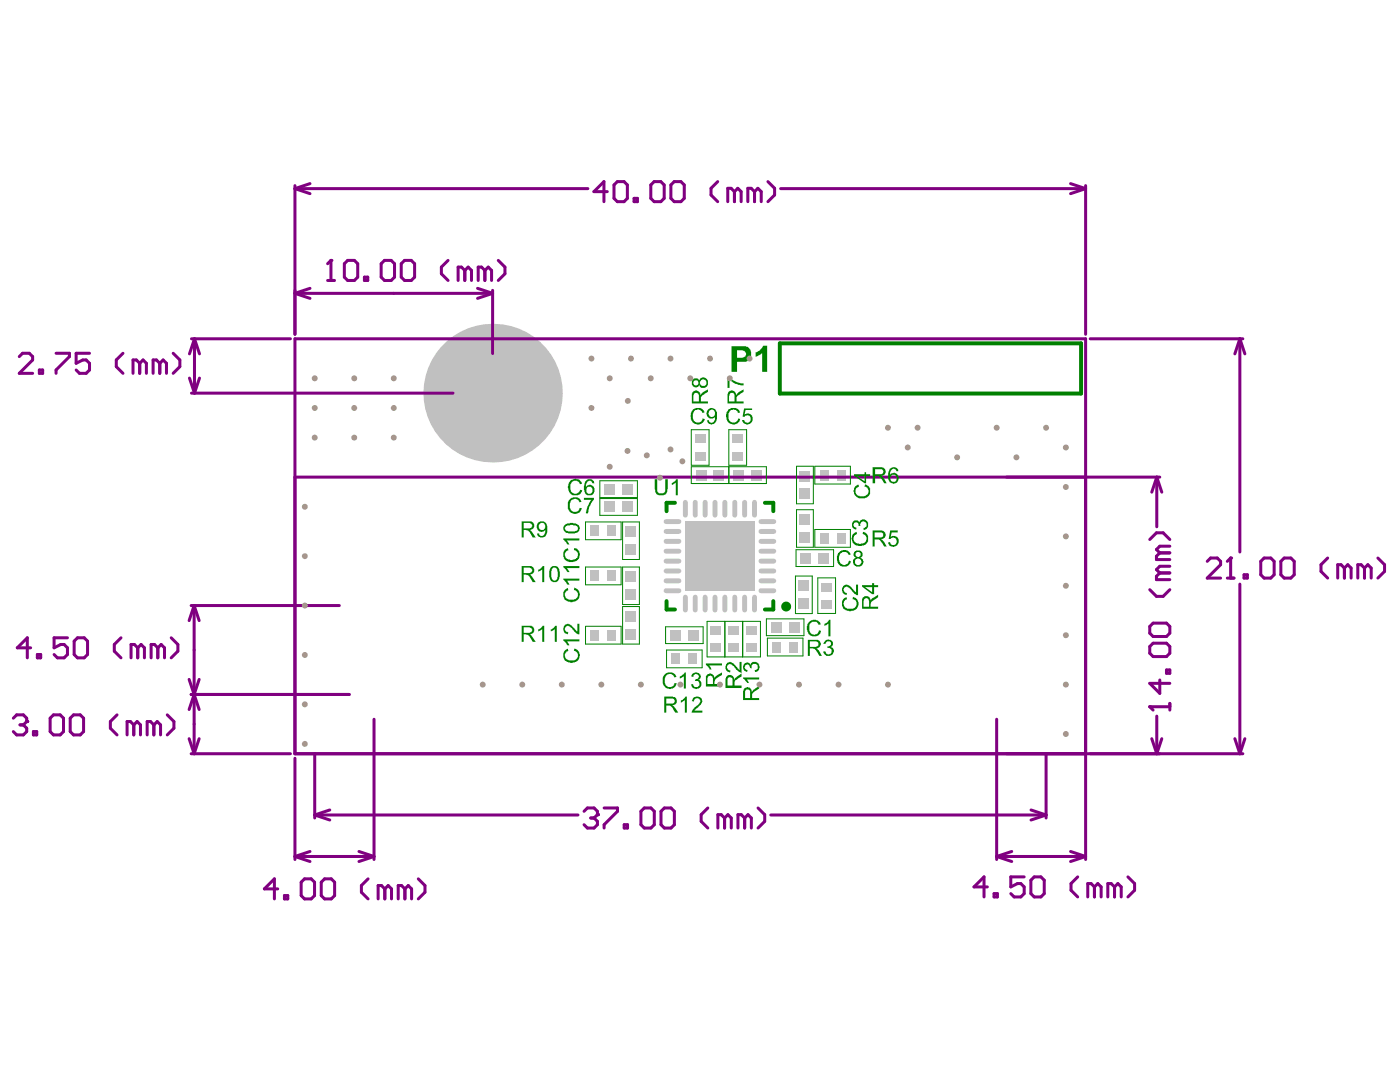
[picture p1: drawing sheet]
<svg xmlns="http://www.w3.org/2000/svg" width="279mm" height="216mm" viewBox="0 0 279 216" stroke-linecap="round" stroke-linejoin="round" font-family="sans-serif">
<g fill="#c0c0c0">
<path d="M137.3 125.7h2.1v2h-2.1z" fill-rule="evenodd"/>
<path d="M133.8 125.7h2v2h-2z" fill-rule="evenodd"/>
<path d="M134 130.4h1.8v2.2h-1.8z" fill-rule="evenodd"/>
<path d="M137.4 130.4h1.8v2.2h-1.8z" fill-rule="evenodd"/>
<path d="M148.9 124.9h2.2v1.8h-2.2z" fill-rule="evenodd"/>
<path d="M148.9 128.3h2.2v1.8h-2.2z" fill-rule="evenodd"/>
<path d="M145.4 128.3h2.1v1.8h-2.1z" fill-rule="evenodd"/>
<path d="M145.4 124.9h2.1v1.8h-2.1z" fill-rule="evenodd"/>
<path d="M141.8 128.3h2.2v1.8h-2.2z" fill-rule="evenodd"/>
<path d="M141.8 124.9h2.2v1.8h-2.2z" fill-rule="evenodd"/>
<path d="M154.1 128h1.8v2.2h-1.8z" fill-rule="evenodd"/>
<path d="M157.5 128h1.8v2.2h-1.8z" fill-rule="evenodd"/>
<path d="M157.5 124.2h2v2h-2z" fill-rule="evenodd"/>
<path d="M153.9 124.2h2v2h-2z" fill-rule="evenodd"/>
<path d="M159.6 94h2v2h-2z" fill-rule="evenodd"/>
<path d="M159.6 97.5h2v2.1h-2z" fill-rule="evenodd"/>
<path d="M159.6 106.2h2v2h-2z" fill-rule="evenodd"/>
<path d="M159.6 102.7h2v2h-2z" fill-rule="evenodd"/>
<path d="M159.8 110.4h2v2h-2z" fill-rule="evenodd"/>
<path d="M163.4 110.4h2v2h-2z" fill-rule="evenodd"/>
<path d="M159.4 115.9h2v2h-2z" fill-rule="evenodd"/>
<path d="M159.4 119.5h2v2h-2z" fill-rule="evenodd"/>
<path d="M167 93.7h1.8v2.2h-1.8z" fill-rule="evenodd"/>
<path d="M163.6 93.7h1.7v2.2h-1.7z" fill-rule="evenodd"/>
<path d="M167 106.3h1.8v2.2h-1.8z" fill-rule="evenodd"/>
<path d="M163.6 106.3h1.7v2.2h-1.7z" fill-rule="evenodd"/>
<path d="M163.9 119.7h2.2v1.7h-2.2z" fill-rule="evenodd"/>
<path d="M163.9 116.3h2.2v1.7h-2.2z" fill-rule="evenodd"/>
<path d="M146.1 86.7h2.2v1.8h-2.2z" fill-rule="evenodd"/>
<path d="M146.1 90.1h2.2v1.8h-2.2z" fill-rule="evenodd"/>
<path d="M146.4 93.8h2v2h-2z" fill-rule="evenodd"/>
<path d="M150 93.8h2v2h-2z" fill-rule="evenodd"/>
<path d="M138.9 93.8h2v2h-2z" fill-rule="evenodd"/>
<path d="M142.5 93.8h2v2h-2z" fill-rule="evenodd"/>
<path d="M138.6 86.7h2.2v1.8h-2.2z" fill-rule="evenodd"/>
<path d="M138.6 90.1h2.2v1.8h-2.2z" fill-rule="evenodd"/>
<path d="M136.8 104.1h13.8v13.8h-13.8z" fill-rule="evenodd"/>
</g>
<g fill="none" stroke="#c0c0c0" stroke-width=".99">
<path d="M132.9 117.9h2.6M132.9 115.9h2.6M132.9 113.9h2.6M132.9 112h2.6M132.9 110h2.6M132.9 108h2.6M132.9 106h2.6M132.9 104.1h2.6M136.8 100.2v2.6M136.8 119.2v2.5M138.7 100.2v2.6M138.7 119.2v2.5"/>
<path d="M140.7 100.2v2.6M140.7 119.2v2.5M142.7 100.2v2.6M142.7 119.2v2.5M144.7 100.2v2.6M144.7 119.2v2.5M146.6 100.2v2.6M146.6 119.2v2.5M148.6 100.2v2.6M148.6 119.2v2.5M150.6 100.2v2.6M150.6 119.2v2.5"/>
<path d="M151.9 117.9h2.5M151.9 115.9h2.5M151.9 113.9h2.5M151.9 112h2.5M151.9 110h2.5M151.9 108h2.5M151.9 106h2.5M151.9 104.1h2.5"/>
</g>
<g fill="#c0c0c0">
<path d="M124.2 96.6h2v2h-2z" fill-rule="evenodd"/>
<path d="M120.7 96.6h2v2h-2z" fill-rule="evenodd"/>
<path d="M124.2 100.1h2v2.1h-2z" fill-rule="evenodd"/>
<path d="M120.7 100.1h2v2.1h-2z" fill-rule="evenodd"/>
<path d="M124.9 105.1h2v2h-2z" fill-rule="evenodd"/>
<path d="M124.9 108.7h2v2h-2z" fill-rule="evenodd"/>
<path d="M124.9 114.1h2v2h-2z" fill-rule="evenodd"/>
<path d="M124.9 117.7h2v2h-2z" fill-rule="evenodd"/>
<path d="M124.9 125.5h2v2.1h-2z" fill-rule="evenodd"/>
<path d="M124.9 122h2v2h-2z" fill-rule="evenodd"/>
<path d="M117.8 125.7h1.8v2.1h-1.8z" fill-rule="evenodd"/>
<path d="M121.2 125.7h1.8v2.1h-1.8z" fill-rule="evenodd"/>
<path d="M117.8 104.8h1.8v2.2h-1.8z" fill-rule="evenodd"/>
<path d="M121.2 104.8h1.8v2.2h-1.8z" fill-rule="evenodd"/>
<path d="M117.8 113.8h1.8v2.2h-1.8z" fill-rule="evenodd"/>
<path d="M121.2 113.8h1.8v2.2h-1.8z" fill-rule="evenodd"/>
</g>
<circle cx="98.3" cy="78.4" r="13.8" fill="#c0c0c0"/>
<g fill="none" stroke="#800080" stroke-width=".6">
<path d="M58.9 37v29.7M58.9 37.6l3 1M58.9 37.6h58.4M61.9 36.6l-3 1M155.8 37.6h60.9M213.7 36.6l3 1M216.7 37v29.7M216.7 37.6l-3 1M58.9 58.5l3 1M58.9 58.5h39.4M61.9 57.5l-3 1M95.3 57.5l3 1"/>
<path d="M98.3 58.5l-3 1M98.3 57.9v12.6M37.8 75.4l1 3M38.2 67.6h19.8M38.2 78.4h52.2M38.8 67.6l1 3M38.8 67.6l-1 3M38.8 67.6v10.8M39.8 75.4l-1 3M217.6 67.6h30.4M247.4 67.6l1 3M247.4 67.6l-1 3"/>
<path d="M247.4 67.6v42.5M58.9 95.2h172.6M230.9 95.2l1 3M230.9 95.2l-1 3M230.9 95.2v9.9M247.4 116.6v33.8M37.7 135.6l2 6M38.1 138.6h31.6M38.1 120.8h29.6M38.7 120.8v29.6M38.7 120.8l1 3M38.7 120.8l-1 3"/>
<path d="M39.7 135.6l-2 6M2.7 143.3l.6-.7h1.4l.6 .7v.7M37.7 147.4l1 3M38.1 150.4h19.9M39.7 147.4l-1 3M58.9 151.3v20.2M62.8 150.4v12.8M74.6 143.5v28M198.9 143.5v28M208.8 150.4v12.8M229.9 147.4l1 3M230.9 142.9v7.5"/>
<path d="M231.9 147.4l-1 3M246.4 147.4l1 3M248 150.4h-189.1v-82.8h157.8v103.9M248.4 147.4l-1 3M58.9 170.9h15.7M58.9 170.9l3 1M61.9 169.9l-3 1M62.8 162.6l3 1M62.8 162.6h52.6M65.8 161.6l-3 1M71.6 169.9l3 1M74.6 170.9l-3 1"/>
<path d="M153.8 162.6h55M198.9 170.9l3 1M198.9 170.9h17.8M201.9 169.9l-3 1M205.8 161.6l3 1M208.8 162.6l-3 1M213.7 169.9l3 1M216.7 170.9l-3 1"/>
</g>
<circle cx="5.3" cy="144" r=".3" fill="#800080"/>
<g fill="none" stroke="#800080" stroke-width=".6">
<path d="M4 144.6h.7M4.7 144.6l.6 .7v.7l-.6 .6h-1.4l-.6-.6M5.3 144l-.6 .6M6.7 146h.6v.6h-.6zM10.7 142.6h1.3l.7 .7v2.7l-.7 .6h-1.3l-.7-.6v-2.7zM14 143.3l.7-.7h1.3l.7 .7v2.7l-.7 .6h-1.3l-.7-.6zM23.4 142.6l-1.4 1.4v1.3l1.4 1.3M26.7 144.6l-.7-.6h-.6v2.6M26.7 144.6v2M26.7 144.6l.7-.6 .6 .6v2M30.7 144.6l-.7-.6h-.6v2.6M30.7 144.6v2"/>
<path d="M30.7 144.6l.7-.6 .6 .6v2M33.4 142.6l1.3 1.4v1.3l-1.3 1.3M229.5 141h4M233.5 140.4v1.3"/>
</g>
<circle cx="229.5" cy="141" r=".3" fill="#800080"/>
<g fill="none" stroke="#800080" stroke-width=".6">
<path d="M229.5 117.7l1.3 1.3h1.3l1.4-1.3M229.5 107.7l1.3-1.4h1.3l1.4 1.4M231.5 114.3l-.7 .7v.7h2.7M231.5 110.3l-.7 .7v.7h2.7M231.5 114.3h2M231.5 110.3h2M233.5 113h-2l-.7 .7 .7 .6M233.5 109h-2l-.7 .7 .7 .6M229.5 125l.6-.7h2.7l.7 .7v1.3l-.7 .7h-2.7l-.6-.7zM230.1 128.3h2.7l.7 .7v1.3l-.7 .7h-2.7l-.6-.7v-1.3zM231.5 135.7v2.7l-2-2h4M232.8 133.7h.7v.6h-.7z"/>
<path d="M229.5 141l.6 .7M116.6 161.9l.6-.7h1.4l.6 .7v.7"/>
</g>
<circle cx="119.2" cy="162.6" r=".3" fill="#800080"/>
<g fill="none" stroke="#800080" stroke-width=".6">
<path d="M65.4 56h1.3M66.1 52v4M3.8 71.2l.7-.7h1.3l.7 .7v.6l-2.7 2.7h2.7M7.8 73.8h.7v.7h-.7zM11.2 70.5h2.7v.7l-2.7 2.6v.7M17.9 70.5h-2.7v2l1.3-.7h.7l.7 .7v1.3l-.7 .7h-1.3l-.7-.7M24.5 70.5l-1.3 1.3v1.4l1.3 1.3M27.9 72.5l-.7-.7h-.7v2.7M27.9 72.5v2M27.9 72.5l.6-.7 .7 .7v2M31.9 72.5l-.7-.7h-.6v2.7M31.9 72.5v2"/>
<path d="M31.9 72.5l.7-.7 .6 .7v2M34.6 70.5l1.3 1.3v1.4l-1.3 1.3M117.9 163.2h.7M118.6 163.2l.6 .7v.7l-.6 .6h-1.4l-.6-.6M119.2 162.6l-.6 .6M120.6 161.2h2.6v.7l-2.6 2.7v.6M124.6 164.6h.6v.6h-.6zM127.9 161.9l.7-.7h1.3l.7 .7v2.7l-.7 .6h-1.3l-.7-.6zM131.9 161.9l.7-.7h1.3l.7 .7v2.7l-.7 .6h-1.3l-.7-.6zM141.3 161.2l-1.4 1.4v1.3l1.4 1.3M144.6 163.2l-.7-.6h-.6v2.6M144.6 163.2v2"/>
<path d="M144.6 163.2l.7-.6 .6 .6v2M148.6 163.2l-.7-.6h-.6v2.6M148.6 163.2v2M148.6 163.2l.7-.6 .6 .6v2M151.3 161.2l1.3 1.4v1.3l-1.3 1.3"/>
</g>
<circle cx="66.1" cy="52" r=".3" fill="#800080"/>
<g fill="none" stroke="#800080" stroke-width=".6">
<path d="M121.2 38.2h-2.7l2-2v4M122.5 36.9l.7-.7h1.3l.7 .7v2.7l-.7 .6h-1.3l-.7-.6zM126.5 39.6h.7v.6h-.7zM129.9 36.9l.6-.7h1.4l.7 .7v2.7l-.7 .6h-1.4l-.6-.6zM133.9 36.9l.7-.7h1.3l.7 .7v2.7l-.7 .6h-1.3l-.7-.6zM143.2 36.2l-1.3 1.4v1.3l1.3 1.3M146.6 38.2l-.7-.6h-.7v2.6M146.6 38.2v2M146.6 38.2l.6-.6 .7 .6v2M150.6 38.2l-.7-.6h-.7v2.6M150.6 38.2v2M150.6 38.2l.7-.6 .6 .6v2"/>
<path d="M153.3 36.2l1.3 1.4v1.3l-1.3 1.3M66.1 52l-.7 .6M68.7 52.6l.7-.6h1.3l.7 .6v2.7l-.7 .7h-1.3l-.7-.7zM72.7 55.3h.7v.7h-.7zM76.1 52.6l.6-.6h1.4l.6 .6v2.7l-.6 .7h-1.4l-.6-.7zM80.1 52.6l.6-.6h1.4l.6 .6v2.7l-.6 .7h-1.4l-.6-.7zM89.4 52l-1.3 1.3v1.3l1.3 1.4M92.8 54l-.7-.7h-.7v2.7M92.8 54v2M92.8 54l.6-.7 .7 .7v2M96.8 54l-.7-.7h-.7v2.7M96.8 54v2"/>
<path d="M96.8 54l.6-.7 .7 .7v2M99.4 52l1.4 1.3v1.3l-1.4 1.4M240.9 112l.7-.7h1.3l.7 .7v.7l-2.7 2.6h2.7M244.9 115.3h1.4M245.6 111.3v4M6.1 129.3h-2.7l2.1-2v4M7.5 130.6h.6v.7h-.6zM13.5 127.3h-2.7v2l1.3-.7h.7l.7 .7v1.3l-.7 .7h-1.3l-.7-.7M14.8 127.9l.7-.6h1.3l.7 .6v2.7l-.7 .7h-1.3l-.7-.7zM24.1 127.3l-1.3 1.3v1.3l1.3 1.4M27.5 129.3l-.7-.7h-.6v2.7M27.5 129.3v2"/>
<path d="M27.5 129.3l.7-.7 .6 .7v2M31.5 129.3l-.7-.7h-.6v2.7M31.5 129.3v2M31.5 129.3l.7-.7 .6 .7v2M34.2 127.3l1.3 1.3v1.3l-1.3 1.4M55.4 177.4h-2.6l2-2v4M56.8 178.7h.6v.7h-.6zM60.8 175.4h1.3l.7 .6v2.7l-.7 .7h-1.3l-.7-.7v-2.7zM64.1 176l.7-.6h1.3l.7 .6v2.7l-.7 .7h-1.3l-.7-.7zM73.5 175.4l-1.4 1.3v1.3l1.4 1.4M76.8 177.4l-.7-.7h-.6v2.7M76.8 177.4v2"/>
<path d="M76.8 177.4l.7-.7 .6 .7v2M80.8 177.4l-.7-.7h-.6v2.7M80.8 177.4v2M80.8 177.4l.7-.7 .6 .7v2M83.5 175.4l1.3 1.3v1.3l-1.3 1.4M197.1 177h-2.7l2-2v4M198.4 178.3h.7v.7h-.7zM204.4 175h-2.7v2l1.4-.7h.6l.7 .7v1.3l-.7 .7h-1.3l-.7-.7M205.7 175.6l.7-.6h1.3l.7 .6v2.7l-.7 .7h-1.3l-.7-.7zM215.1 175l-1.4 1.3v1.3l1.4 1.4M218.4 177l-.6-.7h-.7v2.7M218.4 177v2"/>
<path d="M218.4 177l.7-.7 .7 .7v2M222.4 177l-.6-.7h-.7v2.7M222.4 177v2M222.4 177l.7-.7 .7 .7v2M225.1 175l1.3 1.3v1.3l-1.3 1.4"/>
</g>
<circle cx="245.6" cy="111.3" r=".3" fill="#800080"/>
<path d="M245.6 111.3l-.7 .7M248.3 114.7h.6v.6h-.6zM251.6 112l.7-.7h1.3l.7 .7v2.7l-.7 .6h-1.3l-.7-.6zM255.6 112l.7-.7h1.3l.7 .7v2.7l-.7 .6h-1.3l-.7-.6zM265 111.3l-1.4 1.4v1.3l1.4 1.3M268.3 113.3l-.7-.6h-.6v2.6M268.3 113.3v2M268.3 113.3l.7-.6 .6 .6v2M272.3 113.3l-.7-.6h-.6v2.6M272.3 113.3v2M272.3 113.3l.7-.6 .6 .6v2M275 111.3l1.3 1.4v1.3l-1.3 1.3" fill="none" stroke="#800080" stroke-width=".6"/>
<path d="M155.6 68.5h60.2v10h-60.2zM133 119.9v1.7h1.7M134.7 100.3h-1.7v1.7M152.7 100.3h1.6v1.7M154.3 119.9v1.7h-1.6" fill="none" stroke="#008000" stroke-width=".79"/>
<g fill="none" stroke="#008000" stroke-width=".2">
<path d="M119.7 95.9h7.5v3.4h-7.5zM119.7 99.5h7.5v3.3h-7.5zM138 93.1h14.9v3.4h-14.9zM138 85.7h3.5v7.1h-3.5zM145.5 85.7h3.5v7.1h-3.5zM145.5 93.1v3.4M159 93h3.3v7.5h-3.3zM162.6 93h7.1v3.6h-7.1zM116.9 104.1h7.1v3.6h-7.1zM116.9 113.1h7.1v3.6h-7.1zM124.3 104.1h3.3v7.5h-3.3zM124.3 113.1h3.3v7.5h-3.3z"/>
<path d="M158.7 114.9h3.4v7.5h-3.4zM158.9 109.7h7.5v3.3h-7.5zM159 101.7h3.3v7.5h-3.3zM162.6 105.7h7.1v3.5h-7.1zM163.2 115.3h3.6v7.1h-3.6zM116.9 125h7.1v3.5h-7.1zM124.3 121h3.3v7.5h-3.3zM132.8 125.1h7.5v3.3h-7.5zM133 129.7h7.1v3.5h-7.1zM141.1 124h10.7v7.1h-10.7zM144.7 124v7.1M148.2 124v7.1"/>
<path d="M152.9 123.5h7.5v3.3h-7.5zM153.1 127.3h7.1v3.6h-7.1z"/>
</g>
<g fill="#008000">
<path d="M130.7 95.6h.5v1.8a.88 .88 0 0 0 .3 1 .88 .88 0 0 0 1.1-.1l.2-.3v-2.4h.5v2h-.1a1.08 1.08 0 0 1-1.3 1.2 .92 .92 0 0 1-1.1-1.1z"/>
<path d="M134.1 96.4l.5-.3 .4-.5h.3v3.2h-.4v-2.5l-.6 .4h-.2z"/>
<path d="M148.3 135.2h3.2v.4h-2.5l.5 .7h-.4l-.4-.6-.4-.3z"/>
<path d="M148.4 132.6a.77 .77 0 0 1 .7-.4 .77 .77 0 0 1 .7 .5 .82 .82 0 0 1 1.4-.4 .99 .99 0 0 1 .4 1.1 .99 .99 0 0 1-.9 .7l-.1-.3a.66 .66 0 0 0 .7-.8 .66 .66 0 0 0-.9-.5 .66 .66 0 0 0-.4 .9l-.3-.1a.61 .61 0 0 0-.3-.6 .61 .61 0 0 0-.6 0 .62 .62 0 0 0 .4 1l-.1 .4a1.02 1.02 0 0 1-.7-1.5z"/>
<path d="M135.9 139.8l.7-.4 .2-.4h.3v3.2h-.4v-2.5l-.7 .5z"/>
<path d="M138.3 139.3a1.11 1.11 0 0 1 1.2-.3 1.11 1.11 0 0 1 .7 1l-.3 .6-1.3 1.2h1.6v.4h-2.2a2.54 2.54 0 0 1 1.4-1.6v-.1a.63 .63 0 0 0 .3-.9 .63 .63 0 0 0-1-.1l-.2 .5-.4-.1z"/>
<path d="M107.4 125.6l.5-.2 .4-.5h.3v3.2h-.4v-2.5l-.7 .4z"/>
<path d="M109.9 125.6l.5-.2 .4-.5h.3v3.2h-.4v-2.5l-.7 .4z"/>
<path d="M107.4 113.7l.5-.2 .4-.5h.3v3.2h-.4v-2.5l-.7 .4z"/>
<path d="M145.2 75.3h.4l.2 .3 1.3 .7 1.3 .2v.4l-.7-.1a3.5 3.5 0 0 1-2.1-1v1.6h-.4z"/>
<path d="M177.7 105.8h1.5v.4h-1.2l-.2 .9a1.03 1.03 0 0 1 1.4 .4 1.03 1.03 0 0 1-.4 1.4 .93 .93 0 0 1-1.4-.4l-.1-.3 .4-.1v.1a.69 .69 0 0 0 1 .4 .69 .69 0 0 0 0-1.2 .63 .63 0 0 0-1 .1h-.3z"/>
<path d="M164.6 127.9a.92 .92 0 0 1 1.2-.2 .92 .92 0 0 1 .3 1.2l-.3 .2a.93 .93 0 0 1 .6 1 .93 .93 0 0 1-.9 .8 1.04 1.04 0 0 1-1.2-.9h.4l.1 .2a.61 .61 0 0 0 .9 .3 .61 .61 0 0 0 .2-.8l-.4-.4h-.4l.1-.3a.54 .54 0 0 0 .6-.7 .54 .54 0 0 0-.8-.3l-.3 .5h-.4z"/>
<path d="M145.1 132.3a1.37 1.37 0 0 1 1.8 .7l.7 .7v-1.6h.4v2.2h-.1a2.79 2.79 0 0 1-1.5-1.4l-.2-.1a.63 .63 0 0 0-1.1 .1 .63 .63 0 0 0 .7 .9l-.1 .4a1.07 1.07 0 0 1-.6-1.8z"/>
<path d="M140.9 132.4h3.2v.4h-2.5l.4 .7-.4 .1-.2-.5-.5-.4z"/>
<path d="M150.8 70.3l.9-.4 .6-.9h.8v5.2h-1v-3.7l-1.3 .7z"/>
<path d="M132.4 134.9a1.53 1.53 0 0 1 2.5-.1l.1 .3-.4 .1a.97 .97 0 0 0-1.1-.7 .97 .97 0 0 0-.8 1v.1a1.08 1.08 0 0 0 .5 1.3 1.08 1.08 0 0 0 1.4-.3l.1-.3 .4 .1a1.45 1.45 0 0 1-1.8 1.1 1.45 1.45 0 0 1-1-1.8z"/>
<path d="M135.7 135l.7-.4 .3-.4h.2v3.2h-.4v-2.5l-.7 .5z"/>
<path d="M138.1 134.6a.99 .99 0 0 1 1-.4 .99 .99 0 0 1 .8 .8l-.1 .4-.4 .3a.92 .92 0 0 1 .5 1.2 .92 .92 0 0 1-1.2 .5l-.6-.3-.2-.5 .4-.1a.65 .65 0 0 0 .6 .7 .65 .65 0 0 0 .7-.7 .65 .65 0 0 0-.7-.6h-.2l.2-.4a.49 .49 0 0 0 .5-.7 .49 .49 0 0 0-.8-.1l-.2 .1v.3l-.4-.1z"/>
<path d="M112.6 129.9l.5-.4h.2l.1 .4a.95 .95 0 0 0-.6 .8 .95 .95 0 0 0 .4 .9 1.29 1.29 0 0 0 2.1-.9 .85 .85 0 0 0-.8-.8l.1-.5a1.42 1.42 0 0 1 1.1 1.5 1.42 1.42 0 0 1-1.4 1.3l-.4 .1a1.55 1.55 0 0 1-1.5-1.4z"/>
<path d="M112.4 127.6h3.2v.4h-2.5l.5 .7-.4 .1-.2-.4-.6-.5z"/>
<path d="M112.7 124.7a1.15 1.15 0 0 1 1.6 .5l.9 .9v-1.6h.4v2.1l-.5-.1-.7-.7a1.66 1.66 0 0 0-1.2-.9 .66 .66 0 0 0-.5 .7 .66 .66 0 0 0 .7 .6l-.2 .4a1.09 1.09 0 0 1-.5-1.8z"/>
<path d="M112.6 117.8l.5-.4h.2l.1 .4a.95 .95 0 0 0-.6 .7 .95 .95 0 0 0 .4 1 1.29 1.29 0 0 0 2.1-.9 .68 .68 0 0 0-.5-.7l-.3-.1 .1-.5a1.49 1.49 0 0 1 .6 2.5h-.1a1.82 1.82 0 0 1-2.5-.2 2.13 2.13 0 0 1 0-1.8z"/>
<path d="M112.4 115.5h3.2v.4h-2.5l.5 .7-.4 .1-.8-1z"/>
<path d="M112.4 113h3.2v.4h-2.5l.5 .7-.4 .1-.2-.4-.6-.5z"/>
<path d="M112.7 109.6l.6-.3 .1 .4a.97 .97 0 0 0-.7 1.1 .97 .97 0 0 0 1 .9 1.19 1.19 0 0 0 1.6-1.4l-.4-.5-.4-.1 .1-.4a1.27 1.27 0 0 1 1 1.7 .71 .71 0 0 1-.5 .9 1.85 1.85 0 0 1-2.6-.6 1.99 1.99 0 0 1 .2-1.7z"/>
<path d="M112.4 107.4h3.2v.4h-2.5l.5 .7-.4 .1-.2-.4-.6-.5z"/>
<path d="M138.3 81.7a1.53 1.53 0 0 1 2.2 .3l.1 .3-.4 .1a.97 .97 0 0 0-1.1-.7 .97 .97 0 0 0-.8 1v.1a1.07 1.07 0 0 0 .3 1.3 1.07 1.07 0 0 0 1.4-.1l.2-.2v-.3l.5 .1a1.47 1.47 0 0 1-1.9 1 1.47 1.47 0 0 1-.9-1.9 .85 .85 0 0 1 .4-.9z"/>
<path d="M167.2 110.3a1.46 1.46 0 0 1 2.5 .2l.1 .1-.5 .1a.99 .99 0 0 0-1.1-.5 .99 .99 0 0 0-.8 1v.1a1.22 1.22 0 0 0 1.2 1.5l.5-.2 .3-.7 .4 .3a1.48 1.48 0 0 1-1.8 .8 1.48 1.48 0 0 1-1-1.8z"/>
<path d="M113.4 99.9h.1a1.43 1.43 0 0 1 2.4-.1l.1 .3-.4 .1a.97 .97 0 0 0-1.1-.7 .97 .97 0 0 0-.8 1v.1a1.11 1.11 0 0 0 .9 1.5 1.05 1.05 0 0 0 1.1-.8l.4 .1a1.46 1.46 0 0 1-1.8 1.1 1.46 1.46 0 0 1-1-1.9z"/>
<path d="M116.5 99.3h2v.4l-.2 .1-.7 1.2-.3 1.4h-.4l.1-.5a3.8 3.8 0 0 1 .9-2.1l.1-.1h-1.5z"/>
<path d="M113.7 96a1.71 1.71 0 0 1 1.8-.3l.6 .6v.2l-.4 .1a.98 .98 0 0 0-1.2-.7 .98 .98 0 0 0-.7 1.2 1.01 1.01 0 0 0 .6 1.3 1.01 1.01 0 0 0 1.3-.6v-.1l.5 .1a1.45 1.45 0 0 1-2.5 .5 1.85 1.85 0 0 1 0-2.3z"/>
<path d="M145.3 81.8a1.45 1.45 0 0 1 2.4 .5l-.4 .1a.95 .95 0 0 0-.8-.6 .95 .95 0 0 0-.9 .4l-.2 .3a1.53 1.53 0 0 0 .5 1.7 .96 .96 0 0 0 1.4-.7l.5 .1h-.1a1.37 1.37 0 0 1-1.5 1.1 1.37 1.37 0 0 1-1.2-1.4l-.1-.6z"/>
<path d="M148.5 81.5h1.6v.3h-1.3l-.2 .9a1.07 1.07 0 0 1 1.4 .3 1.07 1.07 0 0 1-.1 1.4 1.05 1.05 0 0 1-1.1 .3 1.05 1.05 0 0 1-.7-.9h.4a.71 .71 0 0 0 1.2 .3 .74 .74 0 0 0 0-1 .74 .74 0 0 0-1.1 0v.1l-.4-.1z"/>
<path d="M170.6 97l.7-.3 .1 .4a.97 .97 0 0 0-.7 1.1 .97 .97 0 0 0 1 .8 1.28 1.28 0 0 0 1.6-1l-.2-.7-.6-.2 .1-.5a1.43 1.43 0 0 1 1.1 1.3 1.43 1.43 0 0 1-1 1.4 1.61 1.61 0 0 1-1.9-.3 1.61 1.61 0 0 1-.2-2z"/>
<path d="M170.1 106.6l.7-.5 .2 .4a.97 .97 0 0 0-.7 1.1 .97 .97 0 0 0 1 .8l.4 .1a1.2 1.2 0 0 0 1.2-1.3l-.3-.5-.5-.2 .1-.4a1.39 1.39 0 0 1 .6 2.4l-.1 .1a1.89 1.89 0 0 1-2.6-.5l-.2-.6z"/>
<path d="M170.1 104.1a.88 .88 0 0 1 1.4 .1 .89 .89 0 0 1 1.1-.5 .89 .89 0 0 1 .6 1v.1a.57 .57 0 0 1-.4 .7l-.5 .2v-.4a.67 .67 0 0 0 .6-1 .67 .67 0 0 0-1.2 0l-.1 .3 .1 .3h-.4a.52 .52 0 0 0-.3-.6 .52 .52 0 0 0-.6 .3 .52 .52 0 0 0 .3 .6l.2 .1-.1 .4v-.1a.9 .9 0 0 1-.7-1.4z"/>
<path d="M168.2 119.6l.6-.4 .2 .4a.97 .97 0 0 0-.6 1.1 .97 .97 0 0 0 1 .8 1.06 1.06 0 0 0 1.4-.4 1.06 1.06 0 0 0-.3-1.4l-.4-.1 .1-.5a1.48 1.48 0 0 1 1.1 1.6 1.48 1.48 0 0 1-1.5 1.3h-.3a1.55 1.55 0 0 1-1.5-1.4z"/>
<path d="M168.2 117a1.3 1.3 0 0 1 1.9 .5l.7 .8v-1.6h.4v2.1a1.47 1.47 0 0 1-1.3-1l-.4-.4a.63 .63 0 0 0-1-.1 .63 .63 0 0 0 .2 1l.3 .1-.1 .4a1.22 1.22 0 0 1-.9-1.3z"/>
<path d="M161.2 124.4a1.45 1.45 0 0 1 1.4-.7 1.45 1.45 0 0 1 1.2 .9l-.5 .1a.88 .88 0 0 0-1.5-.3 1.2 1.2 0 0 0-.3 1.2 .96 .96 0 0 0 .9 1.1 .96 .96 0 0 0 1-.9l.4 .1a1.39 1.39 0 0 1-2.2 .9l-.1-.1a2.47 2.47 0 0 1-.3-2.3z"/>
<path d="M164.5 124.5l.5-.2 .4-.6h.3v3.3h-.4v-2.5l-.7 .4z"/>
<path d="M148.8 137.7l-.1 1.6h1v-1a.57 .57 0 0 0-.2-.6 .57 .57 0 0 0-.7 0zM148.5 137.4h.1a.91 .91 0 0 1 1.5 .6l.3-.4 1.1-.7v.5l-1 .6-.4 .5v.8h1.4v.4h-3.2v-1.8z"/>
<path d="M133 139.4v1h.9a.55 .55 0 0 0 .8-.4 .55 .55 0 0 0-.7-.6zM132.6 139h1.5a.9 .9 0 0 1 1 .8 .9 .9 0 0 1-.9 1l.4 .2 .8 1.2h-.6l-.5-.9-.5-.5h-.8v1.4h-.4z"/>
<path d="M104.5 125.2v1.1h1a.57 .57 0 0 0 .7-.6 .57 .57 0 0 0-.7-.5zM104.1 124.9h1.4a.87 .87 0 0 1 1.1 .7 .87 .87 0 0 1-.9 1l.5 .4 .7 1.1h-.6l-.6-1.1-.3-.3-.4-.1h-.5v1.5h-.4z"/>
<path d="M104.5 113.3v1.1h1a.57 .57 0 0 0 .7-.6 .57 .57 0 0 0-.7-.5zM104.1 113h1.4a.87 .87 0 0 1 1.1 .7 .87 .87 0 0 1-.9 1l.5 .4 .7 1.1h-.6l-.6-1.1-.3-.3-.4-.1h-.5v1.5h-.4z"/>
<path d="M110.1 113.6v.2a2.64 2.64 0 0 0 .2 2 .57 .57 0 0 0 .7 0 .57 .57 0 0 0 .2-.6 1.7 1.7 0 0 0-.4-1.9 .54 .54 0 0 0-.7 .3zM109.8 113.4a.97 .97 0 0 1 1.2-.5 .97 .97 0 0 1 .6 1.1 1.83 1.83 0 0 1-.5 2.1 1.11 1.11 0 0 1-1.5-1.2v-.9z"/>
<path d="M104.5 104.3v1.1h1a.57 .57 0 0 0 .7-.5 .57 .57 0 0 0-.7-.6zM104.1 104h1.4a.87 .87 0 0 1 1.1 .8 .87 .87 0 0 1-.9 .9l.5 .4 .7 1.1h-.6l-.6-1.1-.3-.3-.4-.1h-.5v1.5h-.4z"/>
<path d="M107.6 104.6v.1a.74 .74 0 0 0 .1 .9 .73 .73 0 0 0 1.1-.5 .73 .73 0 0 0-.9-.8zM107.3 104.3a1.16 1.16 0 0 1 1.4-.1 1.16 1.16 0 0 1 .5 1.3 1.75 1.75 0 0 1-.6 1.6 .94 .94 0 0 1-1.4-.5v-.2h.4a.51 .51 0 0 0 .5 .5 .51 .51 0 0 0 .5-.4l.2-.3v-.5a1.03 1.03 0 0 1-1.4 .1 1.03 1.03 0 0 1-.1-1.5z"/>
<path d="M138.5 78.6l-.1 1.5h1.1v-1a.56 .56 0 0 0-.3-.7 .56 .56 0 0 0-.7 .2zM138.2 78.3a.88 .88 0 0 1 1-.3 .88 .88 0 0 1 .6 .8l.4-.5 1.1-.6v.5l-1.4 1v.9h1.4v.4h-3.2z"/>
<path d="M138.4 76.4a.51 .51 0 0 0 1 0 .51 .51 0 0 0-1 0zM139.8 76a.68 .68 0 0 0 .4 1 .68 .68 0 0 0 .8-.8 .68 .68 0 0 0-1-.4zM138.2 75.8a.88 .88 0 0 1 1.4 .1 .93 .93 0 0 1 1.3-.5 .93 .93 0 0 1 .3 1.4 .86 .86 0 0 1-.8 .6 .86 .86 0 0 1-.8-.5v-.1a.84 .84 0 0 1-1.2 .3 .84 .84 0 0 1-.2-1.2z"/>
<path d="M145.7 78.5l-.2 .5v1.1h1.1v-1.4a.62 .62 0 0 0-.9-.2zM145.3 78.3a.89 .89 0 0 1 1-.3 .89 .89 0 0 1 .6 .8l.4-.5 1.1-.6v.5l-1.4 1v.9h1.4v.4h-3.2z"/>
<path d="M174.6 93.6v1h1a.52 .52 0 0 0 .6-.4 .52 .52 0 0 0-.4-.6zM174.1 93.2h1.6a.92 .92 0 0 1 1.1 1.1l-.2 .4-.7 .3 .4 .2 .7 1.2h-.5l-1-1.4h-.9v1.4h-.5z"/>
<path d="M177.6 93.5a1.13 1.13 0 0 1 1.7 .2v.3h-.4a.55 .55 0 0 0-.6-.5 .55 .55 0 0 0-.5 .6l-.1 .7a.91 .91 0 0 1 1.2-.3 1.03 1.03 0 0 1 .4 1.3 1.03 1.03 0 0 1-1.1 .6 1.14 1.14 0 0 1-.9-1.5v-.6zM177.8 95v.1a.67 .67 0 0 0 .2 .9 .67 .67 0 0 0 .9-.2 .67 .67 0 0 0-.1-.9l-.3-.2a.54 .54 0 0 0-.7 .3z"/>
<path d="M174.5 106.2v1h1.1a.52 .52 0 0 0 .7-.4 .52 .52 0 0 0-.6-.6zM174.1 105.8h1.6a.87 .87 0 0 1 1 .7 .87 .87 0 0 1-.6 1l-.2 .1 .3 .1 .8 1.3h-.5l-1-1.4h-1v1.4h-.4z"/>
<path d="M172.4 119.6l-.1 1.5h1.1v-1a.59 .59 0 0 0-.3-.6 .59 .59 0 0 0-.7 .1zM172.1 119.3a.9 .9 0 0 1 1-.4 .9 .9 0 0 1 .6 .8v.2l.3-.5 1.3-.7v.5l-1.2 .7-.4 .6v.6h1.6v.4h-3.3z"/>
<path d="M172.6 117.2l1.4 1v-1zM172 116.8h2v-.4h.4v.4h.9v.4h-.9v1.4h-.4l-2-1.5z"/>
<path d="M161.6 128v1.1h1a.57 .57 0 0 0 .7-.3 .57 .57 0 0 0-.2-.7zM161.2 127.7h1.5a.87 .87 0 0 1 1.1 .7 .87 .87 0 0 1-.9 1l.5 .4 .6 1.1h-.5l-.7-1.2-.5-.3h-.7v1.5h-.4z"/>
<path d="M145.2 135.4v1.4h1v-.9a.56 .56 0 0 0-.3-.7 .56 .56 0 0 0-.7 .2zM144.9 135.1a.96 .96 0 0 1 1-.3 .96 .96 0 0 1 .7 .8l.2-.4 1.2-.8v.6l-1 .7h-.2l-.2 .3v.8h1.4v.5h-3.2z"/>
<path d="M141.3 135l-.1 1.5h1.1v-.9a.61 .61 0 0 0-.3-.7 .61 .61 0 0 0-.7 .1zM140.9 134.9a.91 .91 0 0 1 1-.4 .91 .91 0 0 1 .7 .8l.4-.5 1.1-.6v.5l-1.2 .7-.3 .6v.5h1.5v.5h-3.2z"/>
<path d="M147.1 69.9v1.5h.7a.89 .89 0 0 0 1.1-.9l-.1-.1a.96 .96 0 0 0-1-.5zM146 69.1h2a1.59 1.59 0 0 1 1.9 1.2 1.59 1.59 0 0 1-1.2 1.9h-1.6v2h-1.1z"/>
<path d="M112.7 105.2a.9 .9 0 0 0 1.1 .8 1.57 1.57 0 0 0 1.5-.4v-.2a.38 .38 0 0 0-.4-.5v-.1a2.79 2.79 0 0 0-1.8 .1zM112.5 104.9l.5-.4a2.26 2.26 0 0 1 2.5 .4 1.05 1.05 0 0 1-1.1 1.5h-.4a1.28 1.28 0 0 1-1.6-1z"/>
<path d="M141.6 81.9a.77 .77 0 0 0 0 1 .77 .77 0 0 0 .9 .2 .83 .83 0 0 0 .2-.8 .83 .83 0 0 0-.7-.6zM141.2 81.8a1.13 1.13 0 0 1 1.4-.2 1.13 1.13 0 0 1 .5 1.3 1.45 1.45 0 0 1-1.1 1.8l-.7-.3-.2-.5 .4-.1a.55 .55 0 0 0 .5 .5 .55 .55 0 0 0 .6-.5l.1-.7a.86 .86 0 0 1-1 .4 .86 .86 0 0 1-.6-.8l-.1-.4z"/>
<path d="M170.8 110.2a.55 .55 0 0 0 .4 1 .55 .55 0 0 0 .5-.9h-.1a.57 .57 0 0 0-.8-.1zM170.6 112.1a.65 .65 0 0 0 1.3 0 .65 .65 0 0 0-1.3 0zM170.4 110.1a1.05 1.05 0 0 1 1.7 .3v.1a.63 .63 0 0 1-.4 .8 .83 .83 0 0 1 .6 .9 .83 .83 0 0 1-.6 .8 .97 .97 0 0 1-1.3-.3 .97 .97 0 0 1 .2-1.4l.2-.1h-.2l-.1-.2a.74 .74 0 0 1-.1-.9z"/>
<path d="M116.7 96.1l.1-.1a1.01 1.01 0 0 1 1.1-.4 1.01 1.01 0 0 1 .7 .8h-.4a.56 .56 0 0 0-.5-.5 .56 .56 0 0 0-.6 .4l-.2 .3v.5a1 1 0 0 1 1.4-.2 1 1 0 0 1 .2 1.4 1.08 1.08 0 0 1-1.2 .5 1.08 1.08 0 0 1-.8-1.1zM117.1 97.3v.1a.67 .67 0 0 0 .1 1 .67 .67 0 0 0 .9 0 .67 .67 0 0 0 0-1l-.2-.3h-.6z"/>
<path d="M171 95l1.5 1v-1zM170.4 94.6h2.1v-.4h.3v.4h.8v.4h-.8v1.4h-.3l-2.1-1.5z"/>
</g>
<circle cx="156.9" cy="121" r=".49" fill="none" stroke="#008000" stroke-width=".99"/>
<path d="M58.9 67.6h157.8v82.8h-157.8z" fill="none" stroke="#800080" stroke-width=".3"/>
<g fill="#a6968d">
<circle cx="121.7" cy="75.5" r=".59"/>
<circle cx="125.3" cy="80" r=".59"/>
<circle cx="78.6" cy="87.3" r=".59"/>
<circle cx="70.7" cy="87.3" r=".59"/>
<circle cx="78.6" cy="75.5" r=".59"/>
<circle cx="70.7" cy="75.5" r=".59"/>
<circle cx="78.6" cy="81.4" r=".59"/>
<circle cx="70.7" cy="81.4" r=".59"/>
<circle cx="118" cy="81.4" r=".59"/>
<circle cx="145.7" cy="75.5" r=".59"/>
<circle cx="137.8" cy="75.5" r=".59"/>
<circle cx="129.9" cy="75.5" r=".59"/>
<circle cx="149.6" cy="71.5" r=".59"/>
<circle cx="141.7" cy="71.5" r=".59"/>
<circle cx="133.8" cy="71.5" r=".59"/>
<circle cx="125.9" cy="71.5" r=".59"/>
<circle cx="118" cy="71.5" r=".59"/>
<circle cx="181.2" cy="89.3" r=".59"/>
<circle cx="183.1" cy="85.3" r=".59"/>
<circle cx="177.2" cy="85.3" r=".59"/>
<circle cx="202.9" cy="91.3" r=".59"/>
<circle cx="191" cy="91.3" r=".59"/>
<circle cx="212.7" cy="89.3" r=".59"/>
<circle cx="208.8" cy="85.3" r=".59"/>
<circle cx="198.9" cy="85.3" r=".59"/>
<circle cx="212.7" cy="97.2" r=".59"/>
<circle cx="212.7" cy="107" r=".59"/>
<circle cx="212.7" cy="116.9" r=".59"/>
<circle cx="212.7" cy="126.7" r=".59"/>
<circle cx="212.7" cy="136.6" r=".59"/>
<circle cx="212.7" cy="146.5" r=".59"/>
<circle cx="60.8" cy="148.4" r=".59"/>
<circle cx="60.8" cy="140.5" r=".59"/>
<circle cx="60.8" cy="130.7" r=".59"/>
<circle cx="60.8" cy="120.8" r=".59"/>
<circle cx="60.8" cy="111" r=".59"/>
<circle cx="60.8" cy="101.1" r=".59"/>
<circle cx="62.8" cy="87.3" r=".59"/>
<circle cx="62.8" cy="81.4" r=".59"/>
<circle cx="62.8" cy="75.5" r=".59"/>
<circle cx="129.1" cy="90.9" r=".59"/>
<circle cx="136.2" cy="92" r=".59"/>
<circle cx="133.8" cy="89.7" r=".59"/>
<circle cx="121.7" cy="93.1" r=".59"/>
<circle cx="125.2" cy="90" r=".59"/>
<circle cx="131.7" cy="95.3" r=".59"/>
<circle cx="177.2" cy="136.6" r=".59"/>
<circle cx="167.3" cy="136.6" r=".59"/>
<circle cx="159.5" cy="136.6" r=".59"/>
<circle cx="151.6" cy="136.6" r=".59"/>
<circle cx="143.7" cy="136.6" r=".59"/>
<circle cx="135.8" cy="136.6" r=".59"/>
<circle cx="127.9" cy="136.6" r=".59"/>
<circle cx="120" cy="136.6" r=".59"/>
<circle cx="112.1" cy="136.6" r=".59"/>
<circle cx="104.2" cy="136.6" r=".59"/>
<circle cx="96.3" cy="136.6" r=".59"/>
</g>
</svg>
